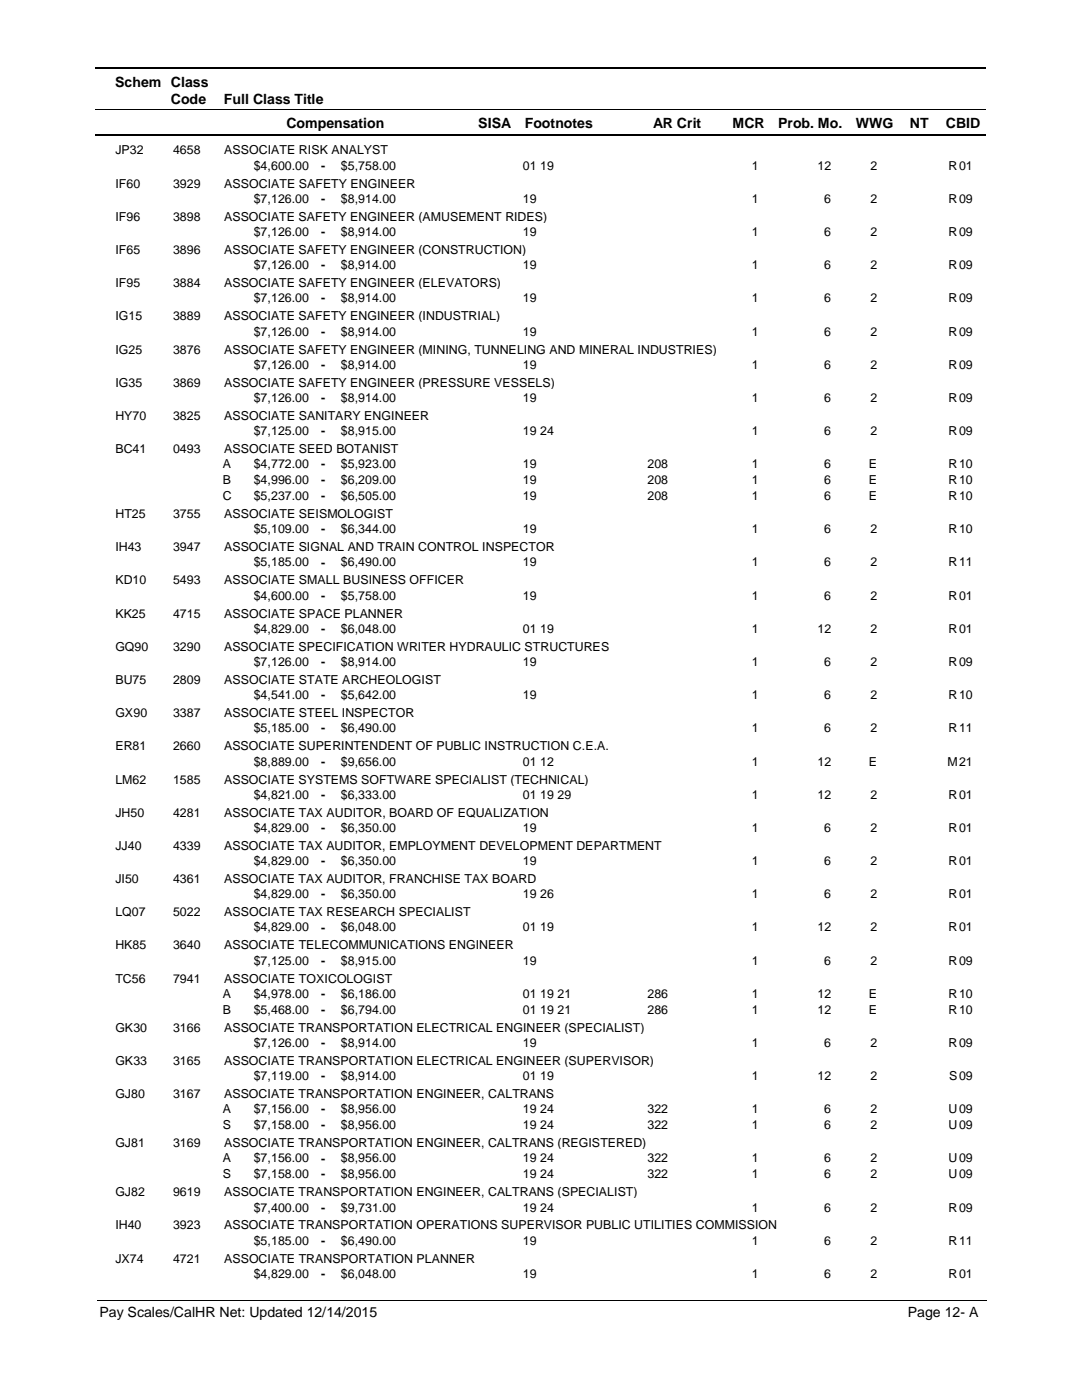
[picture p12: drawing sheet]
<svg xmlns="http://www.w3.org/2000/svg" width="216mm" height="279mm" viewBox="0 0 216 279" stroke-linecap="round" stroke-linejoin="round" font-family="sans-serif">
<defs><g id="words">
<g font-size="2.8">
<text x="23" y="17.3">Schem Class</text>
<text x="34.1" y="20.7">Code</text>
<text x="44.7" y="20.7">Full Class Title</text>
<text x="57.2" y="25.6">Compensation</text>
<text x="95.4" y="25.6">SISA</text>
<text x="104.7" y="25.6">Footnotes</text>
<text x="130.3" y="25.6">AR Crit</text>
<text x="146.2" y="25.6">MCR</text>
<text x="155.3" y="25.6">Prob. Mo.</text>
<text x="170.8" y="25.6">WWG</text>
<text x="181.5" y="25.6">NT</text>
<text x="188.7" y="25.6">CBID</text>
<text x="19.9" y="262.9">Pay Scales/CalHR Net: Updated 12/14/2015</text>
<text x="181.1" y="262.9">Page 12- A</text>
</g>
<g font-size="2.5">
<text x="23" y="30.8">JP32</text>
<text x="34.5" y="30.8">4658</text>
<text x="44.7" y="30.8">ASSOCIATE RISK ANALYST</text>
<text x="50.6" y="33.9">$4,600.00</text>
<text x="64.1" y="33.9">-</text>
<text x="68" y="33.9">$5,758.00</text>
<text x="104.3" y="33.9">01 19</text>
<text x="150" y="33.9">1</text>
<text x="163.1" y="33.9">12</text>
<text x="173.7" y="33.9">2</text>
<text x="189.3" y="33.9">R</text>
<text x="191.4" y="33.9">01</text>
<text x="23" y="37.4">IF60</text>
<text x="34.5" y="37.4">3929</text>
<text x="44.7" y="37.4">ASSOCIATE SAFETY ENGINEER</text>
<text x="50.6" y="40.5">$7,126.00</text>
<text x="64.1" y="40.5">-</text>
<text x="68" y="40.5">$8,914.00</text>
<text x="104.3" y="40.5">19</text>
<text x="150" y="40.5">1</text>
<text x="164.5" y="40.5">6</text>
<text x="173.7" y="40.5">2</text>
<text x="189.3" y="40.5">R</text>
<text x="191.4" y="40.5">09</text>
<text x="23" y="44">IF96</text>
<text x="34.5" y="44">3898</text>
<text x="44.7" y="44">ASSOCIATE SAFETY ENGINEER (AMUSEMENT RIDES)</text>
<text x="50.6" y="47.1">$7,126.00</text>
<text x="64.1" y="47.1">-</text>
<text x="68" y="47.1">$8,914.00</text>
<text x="104.3" y="47.1">19</text>
<text x="150" y="47.1">1</text>
<text x="164.5" y="47.1">6</text>
<text x="173.7" y="47.1">2</text>
<text x="189.3" y="47.1">R</text>
<text x="191.4" y="47.1">09</text>
<text x="23" y="50.7">IF65</text>
<text x="34.5" y="50.7">3896</text>
<text x="44.7" y="50.7">ASSOCIATE SAFETY ENGINEER (CONSTRUCTION)</text>
<text x="50.6" y="53.7">$7,126.00</text>
<text x="64.1" y="53.8">-</text>
<text x="68" y="53.7">$8,914.00</text>
<text x="104.3" y="53.7">19</text>
<text x="150" y="53.7">1</text>
<text x="164.5" y="53.7">6</text>
<text x="173.7" y="53.7">2</text>
<text x="189.3" y="53.7">R</text>
<text x="191.4" y="53.7">09</text>
<text x="23" y="57.3">IF95</text>
<text x="34.5" y="57.3">3884</text>
<text x="44.7" y="57.3">ASSOCIATE SAFETY ENGINEER (ELEVATORS)</text>
<text x="23" y="63.9">IG15</text>
<text x="34.5" y="63.9">3889</text>
<text x="44.7" y="63.9">ASSOCIATE SAFETY ENGINEER (INDUSTRIAL)</text>
<text x="50.6" y="60.3">$7,126.00</text>
<text x="64.1" y="60.4">-</text>
<text x="68" y="60.3">$8,914.00</text>
<text x="104.3" y="60.3">19</text>
<text x="150" y="60.3">1</text>
<text x="164.5" y="60.3">6</text>
<text x="173.7" y="60.3">2</text>
<text x="189.3" y="60.3">R</text>
<text x="191.4" y="60.3">09</text>
<text x="23" y="70.5">IG25</text>
<text x="34.5" y="70.5">3876</text>
<text x="44.7" y="70.5">ASSOCIATE SAFETY ENGINEER (MINING, TUNNELING AND MINERAL INDUSTRIES)</text>
<text x="50.6" y="67">$7,126.00</text>
<text x="64.1" y="67">-</text>
<text x="68" y="67">$8,914.00</text>
<text x="104.3" y="67">19</text>
<text x="150" y="67">1</text>
<text x="164.5" y="67">6</text>
<text x="173.7" y="67">2</text>
<text x="189.3" y="67">R</text>
<text x="191.4" y="67">09</text>
<text x="23" y="77.2">IG35</text>
<text x="34.5" y="77.2">3869</text>
<text x="44.7" y="77.2">ASSOCIATE SAFETY ENGINEER (PRESSURE VESSELS)</text>
<text x="50.6" y="73.6">$7,126.00</text>
<text x="64.1" y="73.6">-</text>
<text x="68" y="73.6">$8,914.00</text>
<text x="104.3" y="73.6">19</text>
<text x="150" y="73.6">1</text>
<text x="164.5" y="73.6">6</text>
<text x="173.7" y="73.6">2</text>
<text x="189.3" y="73.6">R</text>
<text x="191.4" y="73.6">09</text>
<text x="23" y="83.8">HY70</text>
<text x="34.5" y="83.8">3825</text>
<text x="44.7" y="83.8">ASSOCIATE SANITARY ENGINEER</text>
<text x="50.6" y="80.2">$7,126.00</text>
<text x="64.1" y="80.2">-</text>
<text x="68" y="80.2">$8,914.00</text>
<text x="104.3" y="80.2">19</text>
<text x="150" y="80.2">1</text>
<text x="164.5" y="80.2">6</text>
<text x="173.7" y="80.2">2</text>
<text x="189.3" y="80.2">R</text>
<text x="191.4" y="80.2">09</text>
<text x="50.6" y="86.8">$7,125.00</text>
<text x="64.1" y="86.9">-</text>
<text x="68" y="86.8">$8,915.00</text>
<text x="104.3" y="86.8">19 24</text>
<text x="150" y="86.8">1</text>
<text x="164.5" y="86.8">6</text>
<text x="173.7" y="86.8">2</text>
<text x="189.3" y="86.8">R</text>
<text x="191.4" y="86.8">09</text>
<text x="23" y="90.4">BC41</text>
<text x="34.5" y="90.4">0493</text>
<text x="44.5" y="93.5">A</text>
<text x="44.7" y="90.4">ASSOCIATE SEED BOTANIST</text>
<text x="50.6" y="93.5">$4,772.00</text>
<text x="64.1" y="93.5">-</text>
<text x="68" y="93.5">$5,923.00</text>
<text x="104.3" y="93.5">19</text>
<text x="129.2" y="93.5">208</text>
<text x="150" y="93.5">1</text>
<text x="164.5" y="93.5">6</text>
<text x="173.4" y="93.5">E</text>
<text x="189.3" y="93.5">R</text>
<text x="191.4" y="93.5">10</text>
<text x="44.5" y="96.6">B</text>
<text x="44.5" y="99.8">C</text>
<text x="50.6" y="96.6">$4,996.00</text>
<text x="50.6" y="99.8">$5,237.00</text>
<text x="64.1" y="96.7">-</text>
<text x="64.1" y="99.8">-</text>
<text x="68" y="96.6">$6,209.00</text>
<text x="68" y="99.8">$6,505.00</text>
<text x="104.3" y="96.6">19</text>
<text x="104.3" y="99.8">19</text>
<text x="129.2" y="96.6">208</text>
<text x="129.2" y="99.8">208</text>
<text x="150" y="96.6">1</text>
<text x="150" y="99.8">1</text>
<text x="164.5" y="96.6">6</text>
<text x="164.5" y="99.8">6</text>
<text x="173.4" y="96.6">E</text>
<text x="173.4" y="99.8">E</text>
<text x="189.3" y="96.6">R</text>
<text x="189.3" y="99.8">R</text>
<text x="191.4" y="96.6">10</text>
<text x="191.4" y="99.8">10</text>
<text x="23" y="103.4">HT25</text>
<text x="34.5" y="103.4">3755</text>
<text x="44.7" y="103.4">ASSOCIATE SEISMOLOGIST</text>
<text x="50.6" y="106.4">$5,109.00</text>
<text x="64.1" y="106.4">-</text>
<text x="68" y="106.4">$6,344.00</text>
<text x="104.3" y="106.4">19</text>
<text x="150" y="106.4">1</text>
<text x="164.5" y="106.4">6</text>
<text x="173.7" y="106.4">2</text>
<text x="189.3" y="106.4">R</text>
<text x="191.4" y="106.4">10</text>
<text x="23" y="110">IH43</text>
<text x="34.5" y="110">3947</text>
<text x="44.7" y="110">ASSOCIATE SIGNAL AND TRAIN CONTROL INSPECTOR</text>
<text x="50.6" y="113.1">$5,185.00</text>
<text x="64.1" y="113.1">-</text>
<text x="68" y="113.1">$6,490.00</text>
<text x="104.3" y="113.1">19</text>
<text x="150" y="113.1">1</text>
<text x="164.5" y="113.1">6</text>
<text x="173.7" y="113.1">2</text>
<text x="189.3" y="113.1">R</text>
<text x="191.4" y="113.1">11</text>
<text x="23" y="116.6">KD10</text>
<text x="34.5" y="116.6">5493</text>
<text x="44.7" y="116.6">ASSOCIATE SMALL BUSINESS OFFICER</text>
<text x="50.6" y="119.7">$4,600.00</text>
<text x="64.1" y="119.7">-</text>
<text x="68" y="119.7">$5,758.00</text>
<text x="104.3" y="119.7">19</text>
<text x="150" y="119.7">1</text>
<text x="164.5" y="119.7">6</text>
<text x="173.7" y="119.7">2</text>
<text x="189.3" y="119.7">R</text>
<text x="191.4" y="119.7">01</text>
<text x="23" y="123.3">KK25</text>
<text x="34.5" y="123.3">4715</text>
<text x="44.7" y="123.3">ASSOCIATE SPACE PLANNER</text>
<text x="23" y="129.9">GQ90</text>
<text x="34.5" y="129.9">3290</text>
<text x="44.7" y="129.9">ASSOCIATE SPECIFICATION WRITER HYDRAULIC STRUCTURES</text>
<text x="50.6" y="126.3">$4,829.00</text>
<text x="64.1" y="126.3">-</text>
<text x="68" y="126.3">$6,048.00</text>
<text x="104.3" y="126.3">01 19</text>
<text x="150" y="126.3">1</text>
<text x="163.1" y="126.3">12</text>
<text x="173.7" y="126.3">2</text>
<text x="189.3" y="126.3">R</text>
<text x="191.4" y="126.3">01</text>
<text x="23" y="136.5">BU75</text>
<text x="34.5" y="136.5">2809</text>
<text x="44.7" y="136.5">ASSOCIATE STATE ARCHEOLOGIST</text>
<text x="50.6" y="132.9">$7,126.00</text>
<text x="64.1" y="132.9">-</text>
<text x="68" y="132.9">$8,914.00</text>
<text x="104.3" y="132.9">19</text>
<text x="150" y="132.9">1</text>
<text x="164.5" y="132.9">6</text>
<text x="173.7" y="132.9">2</text>
<text x="189.3" y="132.9">R</text>
<text x="191.4" y="132.9">09</text>
<text x="23" y="143.1">GX90</text>
<text x="34.5" y="143.1">3387</text>
<text x="44.7" y="143.1">ASSOCIATE STEEL INSPECTOR</text>
<text x="50.6" y="139.6">$4,541.00</text>
<text x="64.1" y="139.6">-</text>
<text x="68" y="139.6">$5,642.00</text>
<text x="104.3" y="139.6">19</text>
<text x="150" y="139.6">1</text>
<text x="164.5" y="139.6">6</text>
<text x="173.7" y="139.6">2</text>
<text x="189.3" y="139.6">R</text>
<text x="191.4" y="139.6">10</text>
<text x="23" y="149.7">ER81</text>
<text x="34.5" y="149.7">2660</text>
<text x="44.7" y="149.7">ASSOCIATE SUPERINTENDENT OF PUBLIC INSTRUCTION C.E.A.</text>
<text x="50.6" y="146.2">$5,185.00</text>
<text x="64.1" y="146.2">-</text>
<text x="68" y="146.2">$6,490.00</text>
<text x="150" y="146.2">1</text>
<text x="164.5" y="146.2">6</text>
<text x="173.7" y="146.2">2</text>
<text x="189.3" y="146.2">R</text>
<text x="191.4" y="146.2">11</text>
<text x="50.6" y="152.8">$8,889.00</text>
<text x="64.1" y="152.8">-</text>
<text x="68" y="152.8">$9,656.00</text>
<text x="104.3" y="152.8">01 12</text>
<text x="150" y="152.8">1</text>
<text x="163.1" y="152.8">12</text>
<text x="173.4" y="152.8">E</text>
<text x="189.1" y="152.8">M</text>
<text x="191.4" y="152.8">21</text>
<text x="23" y="156.4">LM62</text>
<text x="34.5" y="156.4">1585</text>
<text x="44.7" y="156.4">ASSOCIATE SYSTEMS SOFTWARE SPECIALIST (TECHNICAL)</text>
<text x="50.6" y="159.4">$4,821.00</text>
<text x="64.1" y="159.4">-</text>
<text x="68" y="159.4">$6,333.00</text>
<text x="104.3" y="159.4">01 19 29</text>
<text x="150" y="159.4">1</text>
<text x="163.1" y="159.4">12</text>
<text x="173.7" y="159.4">2</text>
<text x="189.3" y="159.4">R</text>
<text x="191.4" y="159.4">01</text>
<text x="23" y="163">JH50</text>
<text x="34.5" y="163">4281</text>
<text x="44.7" y="163">ASSOCIATE TAX AUDITOR, BOARD OF EQUALIZATION</text>
<text x="50.6" y="166">$4,829.00</text>
<text x="64.1" y="166.1">-</text>
<text x="68" y="166">$6,350.00</text>
<text x="104.3" y="166">19</text>
<text x="150" y="166">1</text>
<text x="164.5" y="166">6</text>
<text x="173.7" y="166">2</text>
<text x="189.3" y="166">R</text>
<text x="191.4" y="166">01</text>
<text x="23" y="169.6">JJ40</text>
<text x="34.5" y="169.6">4339</text>
<text x="44.7" y="169.6">ASSOCIATE TAX AUDITOR, EMPLOYMENT DEVELOPMENT DEPARTMENT</text>
<text x="50.6" y="172.7">$4,829.00</text>
<text x="64.1" y="172.7">-</text>
<text x="68" y="172.7">$6,350.00</text>
<text x="104.3" y="172.7">19</text>
<text x="150" y="172.7">1</text>
<text x="164.5" y="172.7">6</text>
<text x="173.7" y="172.7">2</text>
<text x="189.3" y="172.7">R</text>
<text x="191.4" y="172.7">01</text>
<text x="23" y="176.2">JI50</text>
<text x="34.5" y="176.2">4361</text>
<text x="44.7" y="176.2">ASSOCIATE TAX AUDITOR, FRANCHISE TAX BOARD</text>
<text x="50.6" y="179.3">$4,829.00</text>
<text x="64.1" y="179.3">-</text>
<text x="68" y="179.3">$6,350.00</text>
<text x="104.3" y="179.3">19 26</text>
<text x="150" y="179.3">1</text>
<text x="164.5" y="179.3">6</text>
<text x="173.7" y="179.3">2</text>
<text x="189.3" y="179.3">R</text>
<text x="191.4" y="179.3">01</text>
<text x="23" y="182.9">LQ07</text>
<text x="34.5" y="182.9">5022</text>
<text x="44.7" y="182.9">ASSOCIATE TAX RESEARCH SPECIALIST</text>
<text x="50.6" y="185.9">$4,829.00</text>
<text x="64.1" y="185.9">-</text>
<text x="68" y="185.9">$6,048.00</text>
<text x="104.3" y="185.9">01 19</text>
<text x="150" y="185.9">1</text>
<text x="163.1" y="185.9">12</text>
<text x="173.7" y="185.9">2</text>
<text x="189.3" y="185.9">R</text>
<text x="191.4" y="185.9">01</text>
<text x="23" y="189.5">HK85</text>
<text x="34.5" y="189.5">3640</text>
<text x="44.7" y="189.5">ASSOCIATE TELECOMMUNICATIONS ENGINEER</text>
<text x="23" y="196.1">TC56</text>
<text x="34.5" y="196.1">7941</text>
<text x="44.7" y="196.1">ASSOCIATE TOXICOLOGIST</text>
<text x="50.6" y="192.5">$7,125.00</text>
<text x="64.1" y="192.6">-</text>
<text x="68" y="192.5">$8,915.00</text>
<text x="104.3" y="192.5">19</text>
<text x="150" y="192.5">1</text>
<text x="164.5" y="192.5">6</text>
<text x="173.7" y="192.5">2</text>
<text x="189.3" y="192.5">R</text>
<text x="191.4" y="192.5">09</text>
<text x="44.5" y="199.2">A</text>
<text x="44.5" y="202.3">B</text>
<text x="50.6" y="199.2">$4,978.00</text>
<text x="50.6" y="202.3">$5,468.00</text>
<text x="64.1" y="199.2">-</text>
<text x="64.1" y="202.4">-</text>
<text x="68" y="199.2">$6,186.00</text>
<text x="68" y="202.3">$6,794.00</text>
<text x="104.3" y="199.2">01 19 21</text>
<text x="104.3" y="202.3">01 19 21</text>
<text x="129.2" y="199.2">286</text>
<text x="129.2" y="202.3">286</text>
<text x="150" y="202.3">1</text>
<text x="150" y="199.2">1</text>
<text x="163.1" y="199.2">12</text>
<text x="163.1" y="202.3">12</text>
<text x="173.4" y="199.2">E</text>
<text x="173.4" y="202.3">E</text>
<text x="189.3" y="202.3">R</text>
<text x="189.3" y="199.2">R</text>
<text x="191.4" y="199.2">10</text>
<text x="191.4" y="202.3">10</text>
<text x="23" y="205.9">GK30</text>
<text x="34.5" y="205.9">3166</text>
<text x="44.7" y="205.9">ASSOCIATE TRANSPORTATION ELECTRICAL ENGINEER (SPECIALIST)</text>
<text x="50.6" y="208.9">$7,126.00</text>
<text x="64.1" y="209">-</text>
<text x="68" y="208.9">$8,914.00</text>
<text x="104.3" y="208.9">19</text>
<text x="150" y="208.9">1</text>
<text x="164.5" y="208.9">6</text>
<text x="173.7" y="208.9">2</text>
<text x="189.3" y="208.9">R</text>
<text x="191.4" y="208.9">09</text>
<text x="23" y="212.5">GK33</text>
<text x="34.5" y="212.5">3165</text>
<text x="44.7" y="212.5">ASSOCIATE TRANSPORTATION ELECTRICAL ENGINEER (SUPERVISOR)</text>
<text x="50.6" y="215.6">$7,119.00</text>
<text x="64.1" y="215.6">-</text>
<text x="68" y="215.6">$8,914.00</text>
<text x="104.3" y="215.6">01 19</text>
<text x="150" y="215.6">1</text>
<text x="163.1" y="215.6">12</text>
<text x="173.7" y="215.6">2</text>
<text x="189.4" y="215.6">S</text>
<text x="191.4" y="215.6">09</text>
<text x="23" y="219.1">GJ80</text>
<text x="34.5" y="219.1">3167</text>
<text x="44.7" y="219.1">ASSOCIATE TRANSPORTATION ENGINEER, CALTRANS</text>
<text x="44.5" y="222.2">A</text>
<text x="44.5" y="225.4">S</text>
<text x="50.6" y="222.2">$7,156.00</text>
<text x="50.6" y="225.4">$7,158.00</text>
<text x="64.1" y="222.2">-</text>
<text x="64.1" y="225.4">-</text>
<text x="68" y="222.2">$8,956.00</text>
<text x="68" y="225.4">$8,956.00</text>
<text x="104.3" y="222.2">19 24</text>
<text x="104.3" y="225.4">19 24</text>
<text x="129.2" y="222.2">322</text>
<text x="129.2" y="225.4">322</text>
<text x="150" y="222.2">1</text>
<text x="150" y="225.4">1</text>
<text x="164.5" y="222.2">6</text>
<text x="164.5" y="225.4">6</text>
<text x="173.7" y="222.2">2</text>
<text x="173.7" y="225.4">2</text>
<text x="189.3" y="222.2">U</text>
<text x="189.3" y="225.4">U</text>
<text x="191.4" y="222.2">09</text>
<text x="191.4" y="225.4">09</text>
<text x="23" y="228.9">GJ81</text>
<text x="34.5" y="228.9">3169</text>
<text x="44.5" y="232">A</text>
<text x="44.7" y="228.9">ASSOCIATE TRANSPORTATION ENGINEER, CALTRANS (REGISTERED)</text>
<text x="50.6" y="232">$7,156.00</text>
<text x="64.1" y="232">-</text>
<text x="68" y="232">$8,956.00</text>
<text x="104.3" y="232">19 24</text>
<text x="129.2" y="232">322</text>
<text x="150" y="232">1</text>
<text x="164.5" y="232">6</text>
<text x="173.7" y="232">2</text>
<text x="189.3" y="232">U</text>
<text x="191.4" y="232">09</text>
<text x="23" y="238.7">GJ82</text>
<text x="34.5" y="238.7">9619</text>
<text x="44.5" y="235.1">S</text>
<text x="44.7" y="238.7">ASSOCIATE TRANSPORTATION ENGINEER, CALTRANS (SPECIALIST)</text>
<text x="50.6" y="235.1">$7,158.00</text>
<text x="64.1" y="235.2">-</text>
<text x="68" y="235.1">$8,956.00</text>
<text x="104.3" y="235.1">19 24</text>
<text x="129.2" y="235.1">322</text>
<text x="150" y="235.1">1</text>
<text x="164.5" y="235.1">6</text>
<text x="173.7" y="235.1">2</text>
<text x="189.3" y="235.1">U</text>
<text x="191.4" y="235.1">09</text>
<text x="23" y="245.4">IH40</text>
<text x="34.5" y="245.4">3923</text>
<text x="44.7" y="245.4">ASSOCIATE TRANSPORTATION OPERATIONS SUPERVISOR PUBLIC UTILITIES COMMISSION</text>
<text x="50.6" y="241.8">$7,400.00</text>
<text x="64.1" y="241.8">-</text>
<text x="68" y="241.8">$9,731.00</text>
<text x="104.3" y="241.8">19 24</text>
<text x="150" y="241.8">1</text>
<text x="164.5" y="241.8">6</text>
<text x="173.7" y="241.8">2</text>
<text x="189.3" y="241.8">R</text>
<text x="191.4" y="241.8">09</text>
<text x="23" y="252">JX74</text>
<text x="34.5" y="252">4721</text>
<text x="44.7" y="252">ASSOCIATE TRANSPORTATION PLANNER</text>
<text x="50.6" y="248.4">$5,185.00</text>
<text x="64.1" y="248.4">-</text>
<text x="68" y="248.4">$6,490.00</text>
<text x="104.3" y="248.4">19</text>
<text x="150" y="248.4">1</text>
<text x="164.5" y="248.4">6</text>
<text x="173.7" y="248.4">2</text>
<text x="189.3" y="248.4">R</text>
<text x="191.4" y="248.4">11</text>
<text x="50.6" y="255">$4,829.00</text>
<text x="64.1" y="255">-</text>
<text x="68" y="255">$6,048.00</text>
<text x="104.3" y="255">19</text>
<text x="150" y="255">1</text>
<text x="164.5" y="255">6</text>
<text x="173.7" y="255">2</text>
<text x="189.3" y="255">R</text>
<text x="191.4" y="255">01</text>
</g>
</g></defs>
<path d="M19 13.5h177.8M19 27h177.8" fill="none" stroke="#000" stroke-width=".36"/>
<path d="M19 21.8h177.8" fill="none" stroke="#000" stroke-width=".2"/>
<g fill="#fff">
<path d="M46.9 31.2h16.3v3h-16.3z"/>
<path d="M191 31.2h4.2v3h-4.2z"/>
<path d="M46.9 37.8h16.3v3h-16.3z"/>
<path d="M191 37.8h4.2v3h-4.2z"/>
<path d="M46.9 44.5h16.3v3h-16.3z"/>
<path d="M191 44.5h4.2v3h-4.2z"/>
<path d="M46.9 51.1h16.3v3h-16.3z"/>
<path d="M191 51.1h4.2v3h-4.2z"/>
<path d="M46.9 57.7h16.3v3h-16.3z"/>
<path d="M191 57.7h4.2v3h-4.2z"/>
<path d="M46.9 64.3h16.3v3h-16.3z"/>
<path d="M191 64.3h4.2v3h-4.2z"/>
<path d="M46.9 71h16.3v3h-16.3z"/>
<path d="M191 71h4.2v3h-4.2z"/>
<path d="M46.9 77.6h16.3v3h-16.3z"/>
<path d="M191 77.6h4.2v3h-4.2z"/>
<path d="M46.9 84.2h16.3v3h-16.3z"/>
<path d="M191 84.2h4.2v3h-4.2z"/>
<path d="M46.9 90.8h16.3v3h-16.3z"/>
<path d="M191 90.8h4.2v3h-4.2z"/>
<path d="M46.9 94h16.3v3h-16.3z"/>
<path d="M191 94h4.2v3h-4.2z"/>
<path d="M46.9 97.2h16.3v3h-16.3z"/>
<path d="M191 97.2h4.2v3h-4.2z"/>
<path d="M46.9 103.8h16.3v3h-16.3z"/>
<path d="M191 103.8h4.2v3h-4.2z"/>
<path d="M46.9 110.4h16.3v3h-16.3z"/>
<path d="M191 110.4h4.2v3h-4.2z"/>
<path d="M46.9 117.1h16.3v2.9h-16.3z"/>
<path d="M191 117.1h4.2v2.9h-4.2z"/>
<path d="M46.9 123.7h16.3v2.9h-16.3z"/>
<path d="M191 123.7h4.2v2.9h-4.2z"/>
<path d="M46.9 130.3h16.3v3h-16.3z"/>
<path d="M191 130.3h4.2v3h-4.2z"/>
<path d="M46.9 136.9h16.3v3h-16.3z"/>
<path d="M191 136.9h4.2v3h-4.2z"/>
<path d="M46.9 143.5h16.3v3h-16.3z"/>
<path d="M191 143.5h4.2v3h-4.2z"/>
<path d="M46.9 150.2h16.3v2.9h-16.3z"/>
<path d="M191 150.2h4.2v2.9h-4.2z"/>
<path d="M46.9 156.8h16.3v3h-16.3z"/>
<path d="M191 156.8h4.2v3h-4.2z"/>
<path d="M46.9 163.4h16.3v3h-16.3z"/>
<path d="M191 163.4h4.2v3h-4.2z"/>
<path d="M46.9 170h16.3v3h-16.3z"/>
<path d="M191 170h4.2v3h-4.2z"/>
<path d="M46.9 176.7h16.3v2.9h-16.3z"/>
<path d="M191 176.7h4.2v2.9h-4.2z"/>
<path d="M46.9 183.3h16.3v2.9h-16.3z"/>
<path d="M191 183.3h4.2v2.9h-4.2z"/>
<path d="M46.9 189.9h16.3v3h-16.3z"/>
<path d="M191 189.9h4.2v3h-4.2z"/>
<path d="M46.9 196.5h16.3v3h-16.3z"/>
<path d="M191 196.5h4.2v3h-4.2z"/>
<path d="M46.9 199.7h16.3v3h-16.3z"/>
<path d="M191 199.7h4.2v3h-4.2z"/>
<path d="M46.9 206.3h16.3v3h-16.3z"/>
<path d="M191 206.3h4.2v3h-4.2z"/>
<path d="M46.9 212.9h16.3v3h-16.3z"/>
<path d="M191 212.9h4.2v3h-4.2z"/>
<path d="M46.9 219.6h16.3v2.9h-16.3z"/>
<path d="M191 219.6h4.2v2.9h-4.2z"/>
<path d="M46.9 222.7h16.3v3h-16.3z"/>
<path d="M191 222.7h4.2v3h-4.2z"/>
<path d="M46.9 229.3h16.3v3h-16.3z"/>
<path d="M191 229.3h4.2v3h-4.2z"/>
<path d="M46.9 232.5h16.3v3h-16.3z"/>
<path d="M191 232.5h4.2v3h-4.2z"/>
<path d="M46.9 239.2h16.3v2.9h-16.3z"/>
<path d="M191 239.2h4.2v2.9h-4.2z"/>
<path d="M46.9 245.8h16.3v3h-16.3z"/>
<path d="M191 245.8h4.2v3h-4.2z"/>
<path d="M46.9 252.4h16.3v3h-16.3z"/>
<path d="M191 252.4h4.2v3h-4.2z"/>
</g>
<path d="M19.4 259.6h177.4" fill="none" stroke="#000" stroke-width=".2"/>
<use href="#words"/>
</svg>
